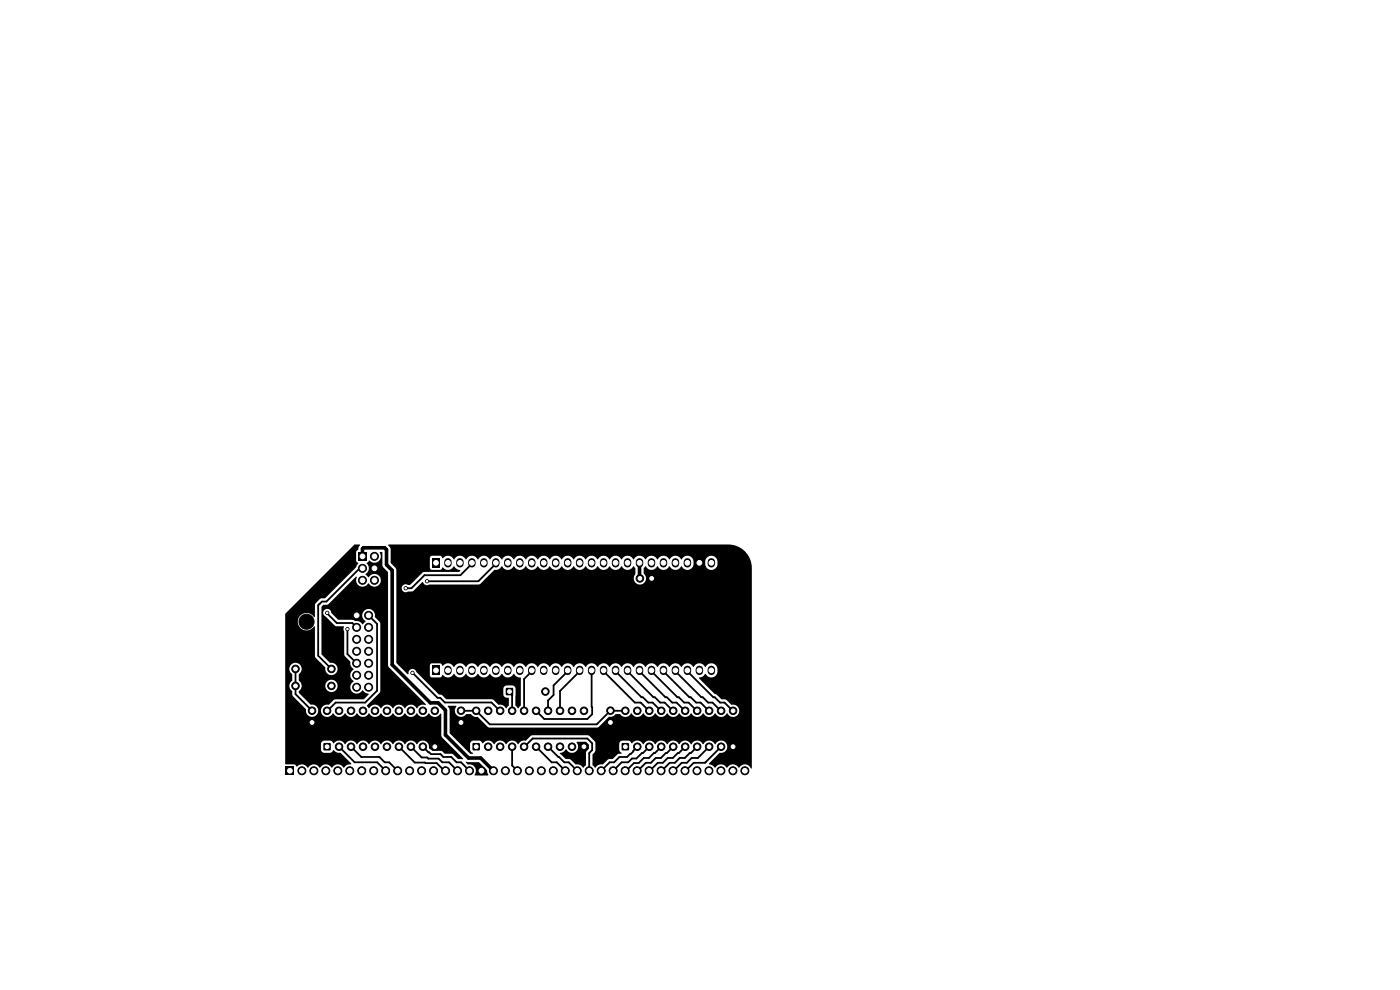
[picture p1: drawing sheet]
<svg xmlns="http://www.w3.org/2000/svg" width="297mm" height="210mm" viewBox="0 0 297 210" stroke-linecap="round" stroke-linejoin="round" font-family="sans-serif">
<g fill="#000">
<path d="M76 117.2h1.7v1.7h-1.7zM60.5 130.2l14.7-14.7h1.1l-.2 .7a.62 .62 0 0 1-.5 .7v2.1l.4 .5-.5 .8-6.5 6.6-1 .1-1 1-.2 .3-.1 2.6a1.9 1.9 0 0 0-2.7-.5 1.9 1.9 0 0 0-.4 2.7 1.95 1.95 0 0 0 3.1-.3l.1 .2v6.3l2.2 2.3a1.33 1.33 0 0 0 1.2 1.6 1.33 1.33 0 0 0 1.4-1.4 1.33 1.33 0 0 0-1.6-1.2l-1.8-1.8v-10.1l.4-.4 1.1-.2 5.8-5.8 .2 .1a1.4 1.4 0 0 0 .6 1.9 1.4 1.4 0 0 0 1.9-.6 1.39 1.39 0 0 0 2.1 .5 1.39 1.39 0 0 0 0-2.2 1.39 1.39 0 0 0-2.1 .5l-.6-.7a1.46 1.46 0 0 0 .2-2.4l.6-.5a1.42 1.42 0 0 0 1.9 .2 1.42 1.42 0 0 0 .3-2h.4l.1 .1 .1 2.9 1.1 1.3 .1 19.9 7.9 8.1-.1 .2a1.47 1.47 0 0 0-1.8 .7 1.42 1.42 0 0 0-1.2-.8 1.42 1.42 0 0 0-1.3 .8 1.42 1.42 0 0 0-1.3-.8 1.42 1.42 0 0 0-1.2 .8 1.42 1.42 0 0 0-1.3-.8 1.42 1.42 0 0 0-1.3 .8 1.42 1.42 0 0 0-1.3-.8 1.42 1.42 0 0 0-1.2 .8l-.5-.6 2.7-2.7 .2-.4v-14.3l-.2-.4-.9-1a1.39 1.39 0 0 0-.9-1.6 1.39 1.39 0 0 0-1.8 .7 1.39 1.39 0 0 0 .7 1.8l-.6 .6h-.2a1.55 1.55 0 0 0-1.5-.7l-.5-.2h-3.1l-1.4-1.5a.86 .86 0 0 0-1.3-.7 .86 .86 0 0 0 .1 1.5l2 2 1.9 .1-.1 .6 .1 .5v4.8l.2 .4 1.1 1.1v.3a1.71 1.71 0 0 0 .7 1.4 1.48 1.48 0 0 0 0 2.5 1.4 1.4 0 0 0-.3 2.2 1.4 1.4 0 0 0 2.2-.3l.6 .5 .7 .4-1 1h-6.1l-.3 .2-1 1a1.35 1.35 0 0 0-1.6 .8 1.35 1.35 0 0 0 .7 1.7 1.35 1.35 0 0 0 1.8-.7 1.42 1.42 0 0 0 1.2 .8 1.42 1.42 0 0 0 1.3-.8 1.42 1.42 0 0 0 1.3 .8 1.42 1.42 0 0 0 1.2-.8 1.42 1.42 0 0 0 1.3 .8 1.42 1.42 0 0 0 1.3-.8 1.42 1.42 0 0 0 1.3 .8 1.42 1.42 0 0 0 1.2-.8 1.42 1.42 0 0 0 1.3 .8 1.42 1.42 0 0 0 1.3-.8 1.42 1.42 0 0 0 1.2 .8 1.42 1.42 0 0 0 1.3-.8 1.42 1.42 0 0 0 1.3 .8 1.42 1.42 0 0 0 1.2-.8 1.42 1.42 0 0 0 1.3 .8 1.42 1.42 0 0 0 1.3-.8 1.43 1.43 0 0 0 2.5 .1l.1 .1 .1 4.8 4.6 4.7h-1.2l-1.2-1.1h-1.5l-.8-.6h-1.8l-.6-.4a.63 .63 0 0 1-.2-.8 1.36 1.36 0 0 0-1.2-1 1.36 1.36 0 0 0-1.4 .8 1.42 1.42 0 0 0-1.2-.8 1.42 1.42 0 0 0-1.3 .8 1.42 1.42 0 0 0-1.3-.8 1.42 1.42 0 0 0-1.2 .8 1.42 1.42 0 0 0-1.3-.8 1.42 1.42 0 0 0-1.3 .8 1.42 1.42 0 0 0-1.3-.8 1.42 1.42 0 0 0-1.2 .8 1.42 1.42 0 0 0-1.3-.8 1.42 1.42 0 0 0-1.3 .8 1.42 1.42 0 0 0-1.2-.8 1.42 1.42 0 0 0-1.3 .8 1.44 1.44 0 0 0-2.5-.2l-.6-.6-1.6 .1-.4 .5v1.3a.74 .74 0 0 0 .7 .7h1.3l.3-.2 .3-.4 .2 .1a1.45 1.45 0 0 0 1.4 .5l2.2 2.2-.1 .3a1.57 1.57 0 0 0-1.5 .7 1.48 1.48 0 0 0-2.5 0 1.48 1.48 0 0 0-2.6 0 1.48 1.48 0 0 0-2.5 0 1.52 1.52 0 0 0-2.4-.3l-.4-.4-1.9-.1-.1-.1v-20.2h.9l.1 .6 .5 .6v1.3a1.42 1.42 0 0 0 0 2.4l.2 1 2.7 2.7a1.33 1.33 0 0 0 1.2 1.7 1.33 1.33 0 0 0 1.4-1.5 1.33 1.33 0 0 0-1.6-1.2l-2.5-2.5v-.3l.5-.6 .1-.6h5a1.3 1.3 0 0 0 1.8 1.3 1.3 1.3 0 0 0 .4-2.2 1.3 1.3 0 0 0-2.2 .7v.2h-5l-.2-.6-.4-.4v-1.4a1.31 1.31 0 0 0 0-2.2 1.31 1.31 0 0 0-2 1h-.9zM82.4 115.5h72.1a5 5 0 0 1 5 5v42.4l-.1 .1a1.47 1.47 0 0 0-2.7-.1 1.48 1.48 0 0 0-2.5 0 1.48 1.48 0 0 0-2.5 0l-.6-.6-.7-.3 2.2-2.3a1.34 1.34 0 0 0 1.6-.9 1.34 1.34 0 0 0-.8-1.7 1.34 1.34 0 0 0-1.7 .8 1.42 1.42 0 0 0-1.3-.8 1.42 1.42 0 0 0-1.2 .8 1.42 1.42 0 0 0-1.3-.8 1.42 1.42 0 0 0-1.3 .8 1.42 1.42 0 0 0-1.2-.8 1.42 1.42 0 0 0-1.3 .8 1.42 1.42 0 0 0-1.3-.8 1.42 1.42 0 0 0-1.3 .8 1.42 1.42 0 0 0-1.2-.8 1.42 1.42 0 0 0-1.3 .8 1.42 1.42 0 0 0-1.3-.8 1.42 1.42 0 0 0-1.2 .8 1.44 1.44 0 0 0-2.5-.2l-.6-.6h-1.3l-.5 .2-.2 .4v1.3l.5 .8-.8 .2-1.1 1-1 .1-1.1 1.1a1.59 1.59 0 0 0-1.6 .7l-.6-.6v-2.2l.6-.8v-1.8l-1.5-1.5h-11.9l-1.5 1.1a1.49 1.49 0 0 0-1.5 .8 1.42 1.42 0 0 0-1.3-.8 1.42 1.42 0 0 0-1.2 .8 1.42 1.42 0 0 0-1.3-.8 1.42 1.42 0 0 0-1.3 .8 1.44 1.44 0 0 0-2.4-.2l-.7-.6h-1.3l-.4 .2-.3 .4v1.4l.7 .7-.2 .1h-.5l-4.3-4.3v-5l-.4-.8 1.7-.1 .1 .2a1.34 1.34 0 0 0 .2 1.9 1.34 1.34 0 0 0 2-.3h.9l.1 .1a1.54 1.54 0 0 0 1.4 .5l2.1 2.1 .3 .1h22.9l.3-.1 2.2-2.2a1.48 1.48 0 0 0 1.4-.5h1a1.38 1.38 0 0 0 2.3-.2 1.42 1.42 0 0 0 1.3 .8 1.42 1.42 0 0 0 1.3-.8 1.42 1.42 0 0 0 1.2 .8 1.42 1.42 0 0 0 1.3-.8 1.42 1.42 0 0 0 1.3 .8 1.42 1.42 0 0 0 1.3-.8 1.42 1.42 0 0 0 1.2 .8 1.42 1.42 0 0 0 1.3-.8 1.42 1.42 0 0 0 1.3 .8 1.42 1.42 0 0 0 1.2-.8 1.42 1.42 0 0 0 1.3 .8 1.42 1.42 0 0 0 1.3-.8 1.42 1.42 0 0 0 1.2 .8 1.42 1.42 0 0 0 1.3-.8 1.42 1.42 0 0 0 1.3 .8 1.42 1.42 0 0 0 1.3-.8 1.34 1.34 0 0 0 1.7 .7 1.34 1.34 0 0 0 .8-1.7 1.34 1.34 0 0 0-1.7-.8l-1.1-1.1-1-.1-.9-.9-.5-.2-3.3-3.3 .1-.2a1.53 1.53 0 0 0 1.2-.8 1.35 1.35 0 0 0 1.5 .8 1.35 1.35 0 0 0 1.1-1.2v-.8a1.36 1.36 0 0 0-1.2-1 1.36 1.36 0 0 0-1.4 .8 1.42 1.42 0 0 0-1.2-.8 1.42 1.42 0 0 0-1.3 .8 1.42 1.42 0 0 0-1.3-.8 1.42 1.42 0 0 0-1.2 .8 1.42 1.42 0 0 0-1.3-.8 1.42 1.42 0 0 0-1.3 .8 1.42 1.42 0 0 0-1.3-.8 1.42 1.42 0 0 0-1.2 .8 1.42 1.42 0 0 0-1.3-.8 1.42 1.42 0 0 0-1.3 .8 1.42 1.42 0 0 0-1.2-.8 1.42 1.42 0 0 0-1.3 .8 1.42 1.42 0 0 0-1.3-.8 1.42 1.42 0 0 0-1.2 .8 1.42 1.42 0 0 0-1.3-.8 1.42 1.42 0 0 0-1.3 .8 1.42 1.42 0 0 0-1.3-.8 1.42 1.42 0 0 0-1.2 .8 1.42 1.42 0 0 0-1.3-.8 1.42 1.42 0 0 0-1.3 .8 1.42 1.42 0 0 0-1.2-.8 1.42 1.42 0 0 0-1.3 .8 1.42 1.42 0 0 0-1.3-.8 1.42 1.42 0 0 0-1.2 .8 1.42 1.42 0 0 0-1.3-.8 1.42 1.42 0 0 0-1.3 .8 1.42 1.42 0 0 0-1.3-.8 1.42 1.42 0 0 0-1.2 .8 1.42 1.42 0 0 0-1.3-.8 1.42 1.42 0 0 0-1.3 .8 1.42 1.42 0 0 0-1.2-.8 1.42 1.42 0 0 0-1.3 .8 1.42 1.42 0 0 0-1.3-.8 1.42 1.42 0 0 0-1.2 .8 1.42 1.42 0 0 0-1.3-.8 1.42 1.42 0 0 0-1.3 .8 1.42 1.42 0 0 0-1.3-.8 1.42 1.42 0 0 0-1.2 .8 1.42 1.42 0 0 0-1.3-.8 1.42 1.42 0 0 0-1.3 .8 1.42 1.42 0 0 0-1.2-.8 1.42 1.42 0 0 0-1.3 .8 1.45 1.45 0 0 0-2.4-.3l-.3-.3-.3-.2h-1.7l-.4 .5v2.1l.2 .3 2 .1 .5-.5a1.47 1.47 0 0 0 2.4-.3 1.42 1.42 0 0 0 1.3 .8 1.42 1.42 0 0 0 1.2-.8 1.42 1.42 0 0 0 1.3 .8 1.42 1.42 0 0 0 1.3-.8 1.42 1.42 0 0 0 1.3 .8 1.42 1.42 0 0 0 1.2-.8 1.42 1.42 0 0 0 1.3 .8 1.42 1.42 0 0 0 1.3-.8 1.42 1.42 0 0 0 1.2 .8 1.42 1.42 0 0 0 1.3-.8 1.69 1.69 0 0 0 1.5 .9v5.8l-.6 .7-.6-.7 .1-3.5a.74 .74 0 0 0-.7-.7h-1.3l-.5 .3-.1 .4v1.3a.89 .89 0 0 0 1.1 .6v1.7l-.5 .5-.3-.3a1.54 1.54 0 0 0-1.4-.4l-1-1-.4-.2h-9.6l-1-.9-.6-.1-4.8-4.7a.89 .89 0 0 0-1-.7 .89 .89 0 0 0-.7 1.1l-2.5-2.4v-15.9h1.1a.86 .86 0 0 0 .5 .8 .86 .86 0 0 0 .9 0l1-.1 2.1-1.9a.95 .95 0 0 0 1.4 .5h10.6l3.3-3.1a1.5 1.5 0 0 0 1.5-.8 1.42 1.42 0 0 0 1.2 .8 1.42 1.42 0 0 0 1.3-.8 1.42 1.42 0 0 0 1.3 .8 1.42 1.42 0 0 0 1.2-.8 1.42 1.42 0 0 0 1.3 .8 1.42 1.42 0 0 0 1.3-.8 1.42 1.42 0 0 0 1.3 .8 1.42 1.42 0 0 0 1.2-.8 1.42 1.42 0 0 0 1.3 .8 1.42 1.42 0 0 0 1.3-.8 1.42 1.42 0 0 0 1.2 .8 1.42 1.42 0 0 0 1.3-.8 1.42 1.42 0 0 0 1.3 .8 1.42 1.42 0 0 0 1.2-.8 1.42 1.42 0 0 0 1.3 .8 1.42 1.42 0 0 0 1.3-.8 1.42 1.42 0 0 0 1.3 .8 1.42 1.42 0 0 0 1.2-.8 1.42 1.42 0 0 0 1.3 .8 1.42 1.42 0 0 0 1.3-.8 1.42 1.42 0 0 0 1.2 .8 1.42 1.42 0 0 0 1.3-.8l.4 .5v1.2a1.32 1.32 0 0 0 .2 1.9 1.32 1.32 0 0 0 1.8-.2 1.32 1.32 0 0 0-.2-1.9v-1l.3-.5a1.42 1.42 0 0 0 1.3 .8 1.42 1.42 0 0 0 1.3-.8 1.42 1.42 0 0 0 1.3 .8 1.42 1.42 0 0 0 1.2-.8 1.42 1.42 0 0 0 1.3 .8 1.42 1.42 0 0 0 1.3-.8 1.35 1.35 0 0 0 1.4 .8 1.35 1.35 0 0 0 1.1-1.2v-.6h2.5v.8a1.3 1.3 0 0 0 1.4 1 1.3 1.3 0 0 0 1.2-1.2v-.8a1.3 1.3 0 0 0-1.4-1 1.3 1.3 0 0 0-1.2 1.2h-2.5v-.2a1.36 1.36 0 0 0-1.2-1 1.36 1.36 0 0 0-1.3 .8 1.42 1.42 0 0 0-1.3-.8 1.42 1.42 0 0 0-1.3 .8 1.42 1.42 0 0 0-1.3-.8 1.42 1.42 0 0 0-1.2 .8 1.42 1.42 0 0 0-1.3-.8 1.42 1.42 0 0 0-1.3 .8 1.42 1.42 0 0 0-1.2-.8 1.42 1.42 0 0 0-1.3 .8 1.42 1.42 0 0 0-1.3-.8 1.42 1.42 0 0 0-1.2 .8 1.42 1.42 0 0 0-1.3-.8 1.42 1.42 0 0 0-1.3 .8 1.42 1.42 0 0 0-1.3-.8 1.42 1.42 0 0 0-1.2 .8 1.42 1.42 0 0 0-1.3-.8 1.42 1.42 0 0 0-1.3 .8 1.42 1.42 0 0 0-1.2-.8 1.42 1.42 0 0 0-1.3 .8 1.42 1.42 0 0 0-1.3-.8 1.42 1.42 0 0 0-1.2 .8 1.42 1.42 0 0 0-1.3-.8 1.42 1.42 0 0 0-1.3 .8 1.42 1.42 0 0 0-1.3-.8 1.42 1.42 0 0 0-1.2 .8 1.42 1.42 0 0 0-1.3-.8 1.42 1.42 0 0 0-1.3 .8 1.42 1.42 0 0 0-1.2-.8 1.42 1.42 0 0 0-1.3 .8 1.42 1.42 0 0 0-1.3-.8 1.42 1.42 0 0 0-1.2 .8 1.42 1.42 0 0 0-1.3-.8 1.42 1.42 0 0 0-1.3 .8 1.42 1.42 0 0 0-1.3-.8 1.42 1.42 0 0 0-1.2 .8 1.42 1.42 0 0 0-1.3-.8 1.42 1.42 0 0 0-1.3 .8 1.42 1.42 0 0 0-1.2-.8 1.42 1.42 0 0 0-1.3 .8 1.44 1.44 0 0 0-2.4-.3l-.3-.4-.3-.1h-1.7l-.4 .4v2.1l.2 .4 2 .1 .5-.5a1.47 1.47 0 0 0 2.4-.3l.6 .6 .7 .2v.2l-.3 .2-7.4 .1-2.9 2.7h-.5a.84 .84 0 0 0-1.3 .6h-1.1v-3.8l-.2-.5-1-1v-2.9zM74.8 129.7h1.7v1.7h-1.7zM91.7 118.4h1.6v2h-1.6zM68.7 157.7h1.4v1.4h-1.4zM91.7 141.2h1.6v2h-1.6zM100.3 157.7h1.5v1.4h-1.5zM107.4 146h1.4v1.4h-1.4zM118.8 159.8l.1-.1a1.36 1.36 0 0 0 1.1-.8h.1a1.37 1.37 0 0 0 2 .6 1.37 1.37 0 0 0 .2-2.1h2l.6 .6v.9l-.6 .8v2.6l-.5 .5a2.02 2.02 0 0 0-1.7-.7l-1.1-1-1-.1zM131.9 157.7h1.5v1.4h-1.5zM60.6 162.7h1.7v1.7h-1.7z"/>
<path d="M98.9 161.6l2.7 .1 1.7 1.7 .3 1-.1 .1-2.8-.1a1.44 1.44 0 0 0 0-1.6 1.44 1.44 0 0 0-1.5-.7l-.3-.3z"/>
</g>
<g fill="#000" stroke="#000" stroke-width=".21">
<circle cx="79.4" cy="118" r=".85"/>
<circle cx="65" cy="131.9" r="1.6"/>
<circle cx="69.4" cy="130" r=".34"/>
<circle cx="73.7" cy="133.4" r=".34"/>
<circle cx="75.7" cy="138.2" r=".85"/>
<circle cx="75.7" cy="133.1" r=".85"/>
<circle cx="75.7" cy="135.6" r=".85"/>
<circle cx="76.9" cy="120.6" r=".85"/>
<circle cx="76.9" cy="123.1" r=".85"/>
<circle cx="78.2" cy="130.5" r=".85"/>
<circle cx="78.2" cy="133.1" r=".85"/>
<circle cx="78.2" cy="135.6" r=".85"/>
<circle cx="78.2" cy="138.2" r=".85"/>
<circle cx="79.4" cy="120.6" r=".85"/>
<circle cx="79.4" cy="123.1" r=".85"/>
<circle cx="86.1" cy="124.8" r=".34"/>
<circle cx="90.6" cy="123.3" r=".34"/>
<circle cx="135.7" cy="122.7" r=".8"/>
<circle cx="138.2" cy="122.7" r=".8"/>
<circle cx="62.7" cy="141.9" r=".8"/>
<circle cx="62.7" cy="145.5" r=".8"/>
<circle cx="66.2" cy="150.8" r=".8"/>
<circle cx="66.2" cy="153.3" r=".8"/>
<circle cx="69.4" cy="150.8" r=".8"/>
<circle cx="70.3" cy="141.9" r=".8"/>
<circle cx="70.3" cy="145.5" r=".8"/>
<circle cx="71.9" cy="158.4" r=".8"/>
<circle cx="71.9" cy="150.8" r=".8"/>
<circle cx="74.5" cy="158.4" r=".8"/>
<circle cx="74.5" cy="150.8" r=".8"/>
<circle cx="75.7" cy="140.7" r=".85"/>
<circle cx="75.7" cy="143.2" r=".85"/>
<circle cx="75.7" cy="145.8" r=".85"/>
<circle cx="77" cy="150.8" r=".8"/>
<circle cx="77" cy="158.4" r=".8"/>
<circle cx="78.2" cy="140.7" r=".85"/>
<circle cx="78.2" cy="145.8" r=".85"/>
<circle cx="78.2" cy="143.2" r=".85"/>
<circle cx="79.5" cy="158.4" r=".8"/>
<circle cx="79.5" cy="150.8" r=".8"/>
<circle cx="82.1" cy="158.4" r=".8"/>
<circle cx="82.1" cy="150.8" r=".8"/>
<circle cx="84.6" cy="158.4" r=".8"/>
<circle cx="84.6" cy="150.8" r=".8"/>
<circle cx="87.2" cy="158.4" r=".8"/>
<circle cx="87.2" cy="150.8" r=".8"/>
<circle cx="87.5" cy="142.7" r=".34"/>
<circle cx="89.7" cy="150.8" r=".8"/>
<circle cx="89.7" cy="158.4" r=".8"/>
<circle cx="92.2" cy="158.4" r=".8"/>
<circle cx="92.2" cy="150.8" r=".8"/>
<circle cx="97.8" cy="150.8" r=".8"/>
<circle cx="97.8" cy="153.3" r=".8"/>
<circle cx="101" cy="150.8" r=".8"/>
<circle cx="103.6" cy="158.4" r=".8"/>
<circle cx="103.6" cy="150.8" r=".8"/>
<circle cx="106.1" cy="158.4" r=".8"/>
<circle cx="106.1" cy="150.8" r=".8"/>
<circle cx="108.6" cy="150.8" r=".8"/>
<circle cx="108.6" cy="158.4" r=".8"/>
<circle cx="111.2" cy="158.4" r=".8"/>
<circle cx="111.2" cy="150.8" r=".8"/>
<circle cx="113.7" cy="158.4" r=".8"/>
<circle cx="113.7" cy="150.8" r=".8"/>
<circle cx="115.7" cy="146.7" r=".8"/>
<circle cx="116.3" cy="158.4" r=".8"/>
<circle cx="116.3" cy="150.8" r=".8"/>
<circle cx="118.8" cy="158.4" r=".8"/>
<circle cx="118.8" cy="150.8" r=".8"/>
<circle cx="121.3" cy="158.4" r=".8"/>
<circle cx="121.3" cy="150.8" r=".8"/>
<circle cx="123.9" cy="150.8" r=".8"/>
<circle cx="123.9" cy="158.4" r=".8"/>
<circle cx="129.5" cy="153.2" r=".8"/>
<circle cx="129.5" cy="150.7" r=".8"/>
<circle cx="132.7" cy="150.8" r=".8"/>
<circle cx="135.2" cy="158.4" r=".8"/>
<circle cx="135.2" cy="150.8" r=".8"/>
<circle cx="137.7" cy="150.8" r=".8"/>
<circle cx="137.7" cy="158.4" r=".8"/>
<circle cx="140.3" cy="150.8" r=".8"/>
<circle cx="140.3" cy="158.4" r=".8"/>
<circle cx="142.8" cy="150.8" r=".8"/>
<circle cx="142.8" cy="158.4" r=".8"/>
<circle cx="145.4" cy="150.8" r=".8"/>
<circle cx="145.4" cy="158.4" r=".8"/>
<circle cx="147.9" cy="158.4" r=".8"/>
<circle cx="147.9" cy="150.8" r=".8"/>
<circle cx="150.4" cy="158.4" r=".8"/>
<circle cx="150.4" cy="150.8" r=".8"/>
<circle cx="153" cy="150.8" r=".8"/>
<circle cx="153" cy="158.4" r=".8"/>
<circle cx="155.5" cy="150.8" r=".8"/>
<circle cx="155.5" cy="158.4" r=".8"/>
<circle cx="64" cy="163.5" r=".85"/>
<circle cx="66.6" cy="163.5" r=".85"/>
<circle cx="69.1" cy="163.5" r=".85"/>
<circle cx="71.7" cy="163.5" r=".85"/>
<circle cx="74.2" cy="163.5" r=".85"/>
<circle cx="76.7" cy="163.5" r=".85"/>
<circle cx="79.3" cy="163.5" r=".85"/>
<circle cx="81.8" cy="163.5" r=".85"/>
<circle cx="84.4" cy="163.5" r=".85"/>
<circle cx="86.9" cy="163.5" r=".85"/>
<circle cx="89.4" cy="163.5" r=".85"/>
<circle cx="92" cy="163.5" r=".85"/>
<circle cx="94.5" cy="163.5" r=".85"/>
<circle cx="97.1" cy="163.5" r=".85"/>
<circle cx="99.6" cy="163.5" r=".85"/>
<circle cx="102.1" cy="163.5" r=".85"/>
<circle cx="104.7" cy="163.5" r=".85"/>
<circle cx="107.2" cy="163.5" r=".85"/>
<circle cx="109.8" cy="163.5" r=".85"/>
<circle cx="112.3" cy="163.5" r=".85"/>
<circle cx="114.8" cy="163.5" r=".85"/>
<circle cx="117.4" cy="163.5" r=".85"/>
<circle cx="119.9" cy="163.5" r=".85"/>
<circle cx="122.5" cy="163.5" r=".85"/>
<circle cx="125" cy="163.5" r=".85"/>
<circle cx="127.5" cy="163.5" r=".85"/>
<circle cx="130.1" cy="163.5" r=".85"/>
<circle cx="132.6" cy="163.5" r=".85"/>
<circle cx="135.2" cy="163.5" r=".85"/>
<circle cx="137.7" cy="163.5" r=".85"/>
<circle cx="140.2" cy="163.5" r=".85"/>
<circle cx="142.8" cy="163.5" r=".85"/>
<circle cx="145.3" cy="163.5" r=".85"/>
<circle cx="147.9" cy="163.5" r=".85"/>
<circle cx="150.4" cy="163.5" r=".85"/>
<circle cx="152.9" cy="163.5" r=".85"/>
<circle cx="155.5" cy="163.5" r=".85"/>
<circle cx="158" cy="163.5" r=".85"/>
</g>
<g fill="none" stroke="#000" stroke-width="1.6">
<path d="M95 119.2v.4M97.6 119.2v.4M100.1 119.2v.4M102.7 119.2v.4M105.2 119.2v.4M107.7 119.2v.4M110.3 119.2v.4M112.8 119.2v.4M115.4 119.2v.4M117.9 119.2v.4M120.4 119.2v.4M123 119.2v.4"/>
<path d="M125.5 119.2v.4M128.1 119.2v.4M130.6 119.2v.4M133.1 119.2v.4M135.7 119.2v.4M138.2 119.2v.4M140.7 119.2v.4M143.3 119.2v.4M145.8 119.2v.4M148.4 119.2v.4M150.9 119.2v.4M95 142v.4"/>
<path d="M97.6 142v.4M100.1 142v.4M102.7 142v.4M105.2 142v.4M107.7 142v.4M110.3 142v.4M112.8 142v.4M115.4 142v.4M117.9 142v.4M120.4 142v.4M123 142v.4M125.5 142v.4"/>
<path d="M128.1 142v.4M130.6 142v.4M133.1 142v.4M135.7 142v.4M138.2 142v.4M140.7 142v.4M143.3 142v.4M145.8 142v.4M148.4 142v.4M150.9 142v.4"/>
</g>
<g fill="none" stroke="#000" stroke-width=".38">
<path d="M100.1 119.6l-2.4 2.4h-7.6l-2.8 2.8h-1.2M105.2 119.6l-3.7 3.7h-10.9M148.4 119.6l-2.9 2.9v11.6l7.2 7.2v4.1l4.6 4.7v1.4l-3.1 3v2.6l1.3 1.3M67.8 128.1h.1M69.4 130l2 2.2h3.3l1 .9M73.7 133.4v5.3l2 2M76.9 120.6h-.6l-7 7h-1l-.8 .8v10.7l2.8 2.8M78.2 130.5l1.8 1.8v14.2l-2.5 2.5h-6.3l-1.7 1.8M79.5 120.5l-.1 .1M138.2 122.7l.9 .8h6.4M62.7 141.9v5.4l3.5 3.5M66.2 153.3l3.4 3.4h20.8l1.8 1.7"/>
<path d="M70.3 156.7h.1M71.9 158.4l3.3 3.3h4.8l1.8 1.8M74.5 158.4l2.1 2.2h3.9l1.1 1.1h1l1.8 1.8M84.6 158.4l3.4 3.4 4.6 .1 1.7 1.6M87.2 158.4l2.2 2.3h1.2l.3 .2h2.1l.8 .8h1.5l1.8 1.8M87.5 142.7l5.3 5.3h.6l1 1h9.9l1.7 1.8M89.7 158.4l1.7 1.6h2l.7 .6h1.6l1.2 1.1h.9l1.8 1.8M97.8 153.3l1.5 1.5h28.7l1.5-1.5 2.3 2.3h22.4M108.1 146.7l.6 .8-.1 3.3M108.6 158.4v4l1.2 1.1M111.3 158.4l1.7-1.7h11.6l1 1v1.4l-.6 .6v3.8M112.8 142.4l-1.6 1.6v6.8"/>
<path d="M113.7 158.4l3.3 3.3h1.1l1.8 1.8M116.3 158.4l3.4 3.3h1l1.8 1.8M120.4 142.4l-3 3v2l-1.1 1.2v2.2M123 142.4l-4.2 4.2v4.2M125.5 142.4l.1 9.1-1 1h-9.1l-1.8-1.7M128.1 142.4l6.6 6.6h1.2l1.8 1.8M129.5 150.8l-2.9 2.9h-22.7l-2.9-2.9h-3.2M129.5 150.8h3.2M130.6 142.4l5.5 5.5h.3l1.1 1.1h1l1.7 1.8M133.1 142.4l5.5 5.5h.3l1.2 1.1h.9l1.7 1.8M135.2 158.4l-.8 1-1.4 1.2h-1.6l-1.1 1.1h-1l-1.8 1.8M135.7 142.4l5.5 5.5h.3l1.1 1.1h.9l1.8 1.8"/>
<path d="M137.7 158.4l-2.7 2.5h-.9l-.8 .8h-1.4l-1.8 1.8M138.2 142.4l5.5 5.5h.3l1.1 1.1h1l1.7 1.8M140.3 158.4l-2.6 2.4h-1.1l-1.1 1.1h-1l-1.6 1.6M140.7 142.4l5.5 5.5h.3l1.2 1.1h.9l1.8 1.8M142.8 158.4l-2.6 2.4h-1.1l-1 1h-1.1l-1.7 1.7M143.3 142.4l5.5 5.5h.3l1.1 1.1h1l1.7 1.8M145.4 158.4l-2.7 2.4h-1l-1.1 1h-1.1l-1.6 1.7M145.8 142.4l5.5 5.5h.3l1.2 1.1h.9l1.7 1.8M147.9 158.4l-2.6 2.4h-1.1l-1 1h-1.1l-1.7 1.7M150.4 158.4l-2.3 2.4h-1.4l-1 1h-1.1l-1.7 1.7M153 158.4l-3.4 3.4h-2.4l-1.7 1.7M149.7 161.7h.1"/>
</g>
<path d="M76.9 118v-1.6l.2-.2h4.5l.4 .4v3.2l1.2 1.2v20l8.1 8.1h1.6l1.6 1.6v5.2l4.9 4.9h2.6l2.7 2.7M135.7 119.4l.1 3.3" fill="none" stroke="#000" stroke-width=".76"/>
<g fill="#fff" stroke="#fff" stroke-width=".21">
<circle cx="69.4" cy="130" r=".17"/>
<circle cx="86.1" cy="124.8" r=".17"/>
<circle cx="73.7" cy="133.4" r=".17"/>
<circle cx="90.6" cy="123.3" r=".17"/>
<circle cx="87.5" cy="142.7" r=".17"/>
<circle cx="61.5" cy="163.5" r=".5"/>
<circle cx="64" cy="163.5" r=".5"/>
<circle cx="66.6" cy="163.5" r=".5"/>
<circle cx="69.1" cy="163.5" r=".5"/>
<circle cx="71.7" cy="163.5" r=".5"/>
<circle cx="74.2" cy="163.5" r=".5"/>
<circle cx="76.7" cy="163.5" r=".5"/>
<circle cx="79.3" cy="163.5" r=".5"/>
<circle cx="81.8" cy="163.5" r=".5"/>
<circle cx="84.4" cy="163.5" r=".5"/>
<circle cx="86.9" cy="163.5" r=".5"/>
<circle cx="89.4" cy="163.5" r=".5"/>
<circle cx="92" cy="163.5" r=".5"/>
<circle cx="94.5" cy="163.5" r=".5"/>
<circle cx="97.1" cy="163.5" r=".5"/>
<circle cx="99.6" cy="163.5" r=".5"/>
<circle cx="102.1" cy="163.5" r=".5"/>
<circle cx="104.7" cy="163.5" r=".5"/>
<circle cx="107.2" cy="163.5" r=".5"/>
<circle cx="109.8" cy="163.5" r=".5"/>
<circle cx="112.3" cy="163.5" r=".5"/>
<circle cx="114.8" cy="163.5" r=".5"/>
<circle cx="117.4" cy="163.5" r=".5"/>
<circle cx="119.9" cy="163.5" r=".5"/>
<circle cx="122.5" cy="163.5" r=".5"/>
<circle cx="125" cy="163.5" r=".5"/>
<circle cx="127.5" cy="163.5" r=".5"/>
<circle cx="130.1" cy="163.5" r=".5"/>
<circle cx="132.6" cy="163.5" r=".5"/>
<circle cx="135.2" cy="163.5" r=".5"/>
<circle cx="137.7" cy="163.5" r=".5"/>
<circle cx="140.2" cy="163.5" r=".5"/>
<circle cx="142.8" cy="163.5" r=".5"/>
<circle cx="145.3" cy="163.5" r=".5"/>
<circle cx="147.9" cy="163.5" r=".5"/>
<circle cx="150.4" cy="163.5" r=".5"/>
<circle cx="152.9" cy="163.5" r=".5"/>
<circle cx="155.5" cy="163.5" r=".5"/>
<circle cx="158" cy="163.5" r=".5"/>
<circle cx="132.7" cy="158.4" r=".4"/>
<circle cx="135.2" cy="158.4" r=".4"/>
<circle cx="137.7" cy="158.4" r=".4"/>
<circle cx="140.3" cy="158.4" r=".4"/>
<circle cx="142.8" cy="158.4" r=".4"/>
<circle cx="145.4" cy="158.4" r=".4"/>
<circle cx="147.9" cy="158.4" r=".4"/>
<circle cx="150.4" cy="158.4" r=".4"/>
<circle cx="153" cy="158.4" r=".4"/>
<circle cx="155.5" cy="158.4" r=".4"/>
<circle cx="155.5" cy="150.8" r=".4"/>
<circle cx="153" cy="150.8" r=".4"/>
<circle cx="150.4" cy="150.8" r=".4"/>
<circle cx="147.9" cy="150.8" r=".4"/>
<circle cx="145.4" cy="150.8" r=".4"/>
<circle cx="142.8" cy="150.8" r=".4"/>
<circle cx="140.3" cy="150.8" r=".4"/>
<circle cx="137.7" cy="150.8" r=".4"/>
<circle cx="135.2" cy="150.8" r=".4"/>
<circle cx="132.7" cy="150.8" r=".4"/>
<circle cx="108.1" cy="146.7" r=".4"/>
<circle cx="115.7" cy="146.7" r=".4"/>
<circle cx="62.7" cy="141.9" r=".4"/>
<circle cx="70.3" cy="141.9" r=".4"/>
<circle cx="129.5" cy="150.8" r=".4"/>
<circle cx="129.5" cy="153.3" r=".4"/>
<circle cx="69.4" cy="158.4" r=".4"/>
<circle cx="71.9" cy="158.4" r=".4"/>
<circle cx="74.5" cy="158.4" r=".4"/>
<circle cx="77" cy="158.4" r=".4"/>
<circle cx="79.5" cy="158.4" r=".4"/>
<circle cx="82.1" cy="158.4" r=".4"/>
<circle cx="84.6" cy="158.4" r=".4"/>
<circle cx="87.2" cy="158.4" r=".4"/>
<circle cx="89.7" cy="158.4" r=".4"/>
<circle cx="92.2" cy="158.4" r=".4"/>
<circle cx="92.2" cy="150.8" r=".4"/>
<circle cx="89.7" cy="150.8" r=".4"/>
<circle cx="87.2" cy="150.8" r=".4"/>
<circle cx="84.6" cy="150.8" r=".4"/>
<circle cx="82.1" cy="150.8" r=".4"/>
<circle cx="79.5" cy="150.8" r=".4"/>
<circle cx="77" cy="150.8" r=".4"/>
<circle cx="74.5" cy="150.8" r=".4"/>
<circle cx="71.9" cy="150.8" r=".4"/>
<circle cx="69.4" cy="150.8" r=".4"/>
<circle cx="97.8" cy="150.8" r=".4"/>
<circle cx="97.8" cy="153.3" r=".4"/>
<circle cx="66.2" cy="150.8" r=".4"/>
<circle cx="66.2" cy="153.3" r=".4"/>
<circle cx="62.7" cy="145.5" r=".4"/>
<circle cx="70.3" cy="145.5" r=".4"/>
<circle cx="75.7" cy="130.5" r=".5"/>
<circle cx="78.2" cy="130.5" r=".5"/>
<circle cx="75.7" cy="133.1" r=".5"/>
<circle cx="78.2" cy="133.1" r=".5"/>
<circle cx="75.7" cy="135.6" r=".5"/>
<circle cx="78.2" cy="135.6" r=".5"/>
<circle cx="75.7" cy="138.2" r=".5"/>
<circle cx="78.2" cy="138.2" r=".5"/>
<circle cx="75.7" cy="140.7" r=".5"/>
<circle cx="78.2" cy="140.7" r=".5"/>
<circle cx="75.7" cy="143.2" r=".5"/>
<circle cx="78.2" cy="143.2" r=".5"/>
<circle cx="75.7" cy="145.8" r=".5"/>
<circle cx="78.2" cy="145.8" r=".5"/>
<circle cx="76.9" cy="118" r=".5"/>
<circle cx="79.4" cy="118" r=".5"/>
<circle cx="76.9" cy="120.6" r=".5"/>
<circle cx="79.4" cy="120.6" r=".5"/>
<circle cx="76.9" cy="123.1" r=".5"/>
<circle cx="79.4" cy="123.1" r=".5"/>
<circle cx="92.5" cy="142.2" r=".5"/>
<circle cx="95" cy="142.2" r=".5"/>
<circle cx="97.6" cy="142.2" r=".5"/>
<circle cx="100.1" cy="142.2" r=".5"/>
<circle cx="102.6" cy="142.2" r=".5"/>
<circle cx="105.2" cy="142.2" r=".5"/>
<circle cx="107.7" cy="142.2" r=".5"/>
<circle cx="110.3" cy="142.2" r=".5"/>
<circle cx="112.8" cy="142.2" r=".5"/>
<circle cx="115.3" cy="142.2" r=".5"/>
<circle cx="117.9" cy="142.2" r=".5"/>
<circle cx="120.4" cy="142.2" r=".5"/>
<circle cx="123" cy="142.2" r=".5"/>
<circle cx="125.5" cy="142.2" r=".5"/>
<circle cx="128" cy="142.2" r=".5"/>
<circle cx="130.6" cy="142.2" r=".5"/>
<circle cx="133.1" cy="142.2" r=".5"/>
<circle cx="135.7" cy="142.2" r=".5"/>
<circle cx="138.2" cy="142.2" r=".5"/>
<circle cx="140.7" cy="142.2" r=".5"/>
<circle cx="143.3" cy="142.2" r=".5"/>
<circle cx="145.8" cy="142.2" r=".5"/>
<circle cx="148.4" cy="142.2" r=".5"/>
<circle cx="150.9" cy="142.2" r=".5"/>
<circle cx="150.9" cy="119.4" r=".5"/>
<circle cx="148.4" cy="119.4" r=".5"/>
<circle cx="145.8" cy="119.4" r=".5"/>
<circle cx="143.3" cy="119.4" r=".5"/>
<circle cx="140.7" cy="119.4" r=".5"/>
<circle cx="138.2" cy="119.4" r=".5"/>
<circle cx="135.7" cy="119.4" r=".5"/>
<circle cx="133.1" cy="119.4" r=".5"/>
<circle cx="130.6" cy="119.4" r=".5"/>
<circle cx="128" cy="119.4" r=".5"/>
<circle cx="125.5" cy="119.4" r=".5"/>
<circle cx="123" cy="119.4" r=".5"/>
<circle cx="120.4" cy="119.4" r=".5"/>
<circle cx="117.9" cy="119.4" r=".5"/>
<circle cx="115.3" cy="119.4" r=".5"/>
<circle cx="112.8" cy="119.4" r=".5"/>
<circle cx="110.3" cy="119.4" r=".5"/>
<circle cx="107.7" cy="119.4" r=".5"/>
<circle cx="105.2" cy="119.4" r=".5"/>
<circle cx="102.6" cy="119.4" r=".5"/>
<circle cx="100.1" cy="119.4" r=".5"/>
<circle cx="97.6" cy="119.4" r=".5"/>
<circle cx="95" cy="119.4" r=".5"/>
<circle cx="92.5" cy="119.4" r=".5"/>
<circle cx="135.8" cy="122.7" r=".4"/>
<circle cx="138.3" cy="122.7" r=".4"/>
<circle cx="101" cy="158.4" r=".4"/>
<circle cx="103.6" cy="158.4" r=".4"/>
<circle cx="106.1" cy="158.4" r=".4"/>
<circle cx="108.6" cy="158.4" r=".4"/>
<circle cx="111.2" cy="158.4" r=".4"/>
<circle cx="113.7" cy="158.4" r=".4"/>
<circle cx="116.3" cy="158.4" r=".4"/>
<circle cx="118.8" cy="158.4" r=".4"/>
<circle cx="121.3" cy="158.4" r=".4"/>
<circle cx="123.9" cy="158.4" r=".4"/>
<circle cx="123.9" cy="150.8" r=".4"/>
<circle cx="121.3" cy="150.8" r=".4"/>
<circle cx="118.8" cy="150.8" r=".4"/>
<circle cx="116.3" cy="150.8" r=".4"/>
<circle cx="113.7" cy="150.8" r=".4"/>
<circle cx="111.2" cy="150.8" r=".4"/>
<circle cx="108.6" cy="150.8" r=".4"/>
<circle cx="106.1" cy="150.8" r=".4"/>
<circle cx="103.6" cy="150.8" r=".4"/>
<circle cx="101" cy="150.8" r=".4"/>
</g>
</svg>
